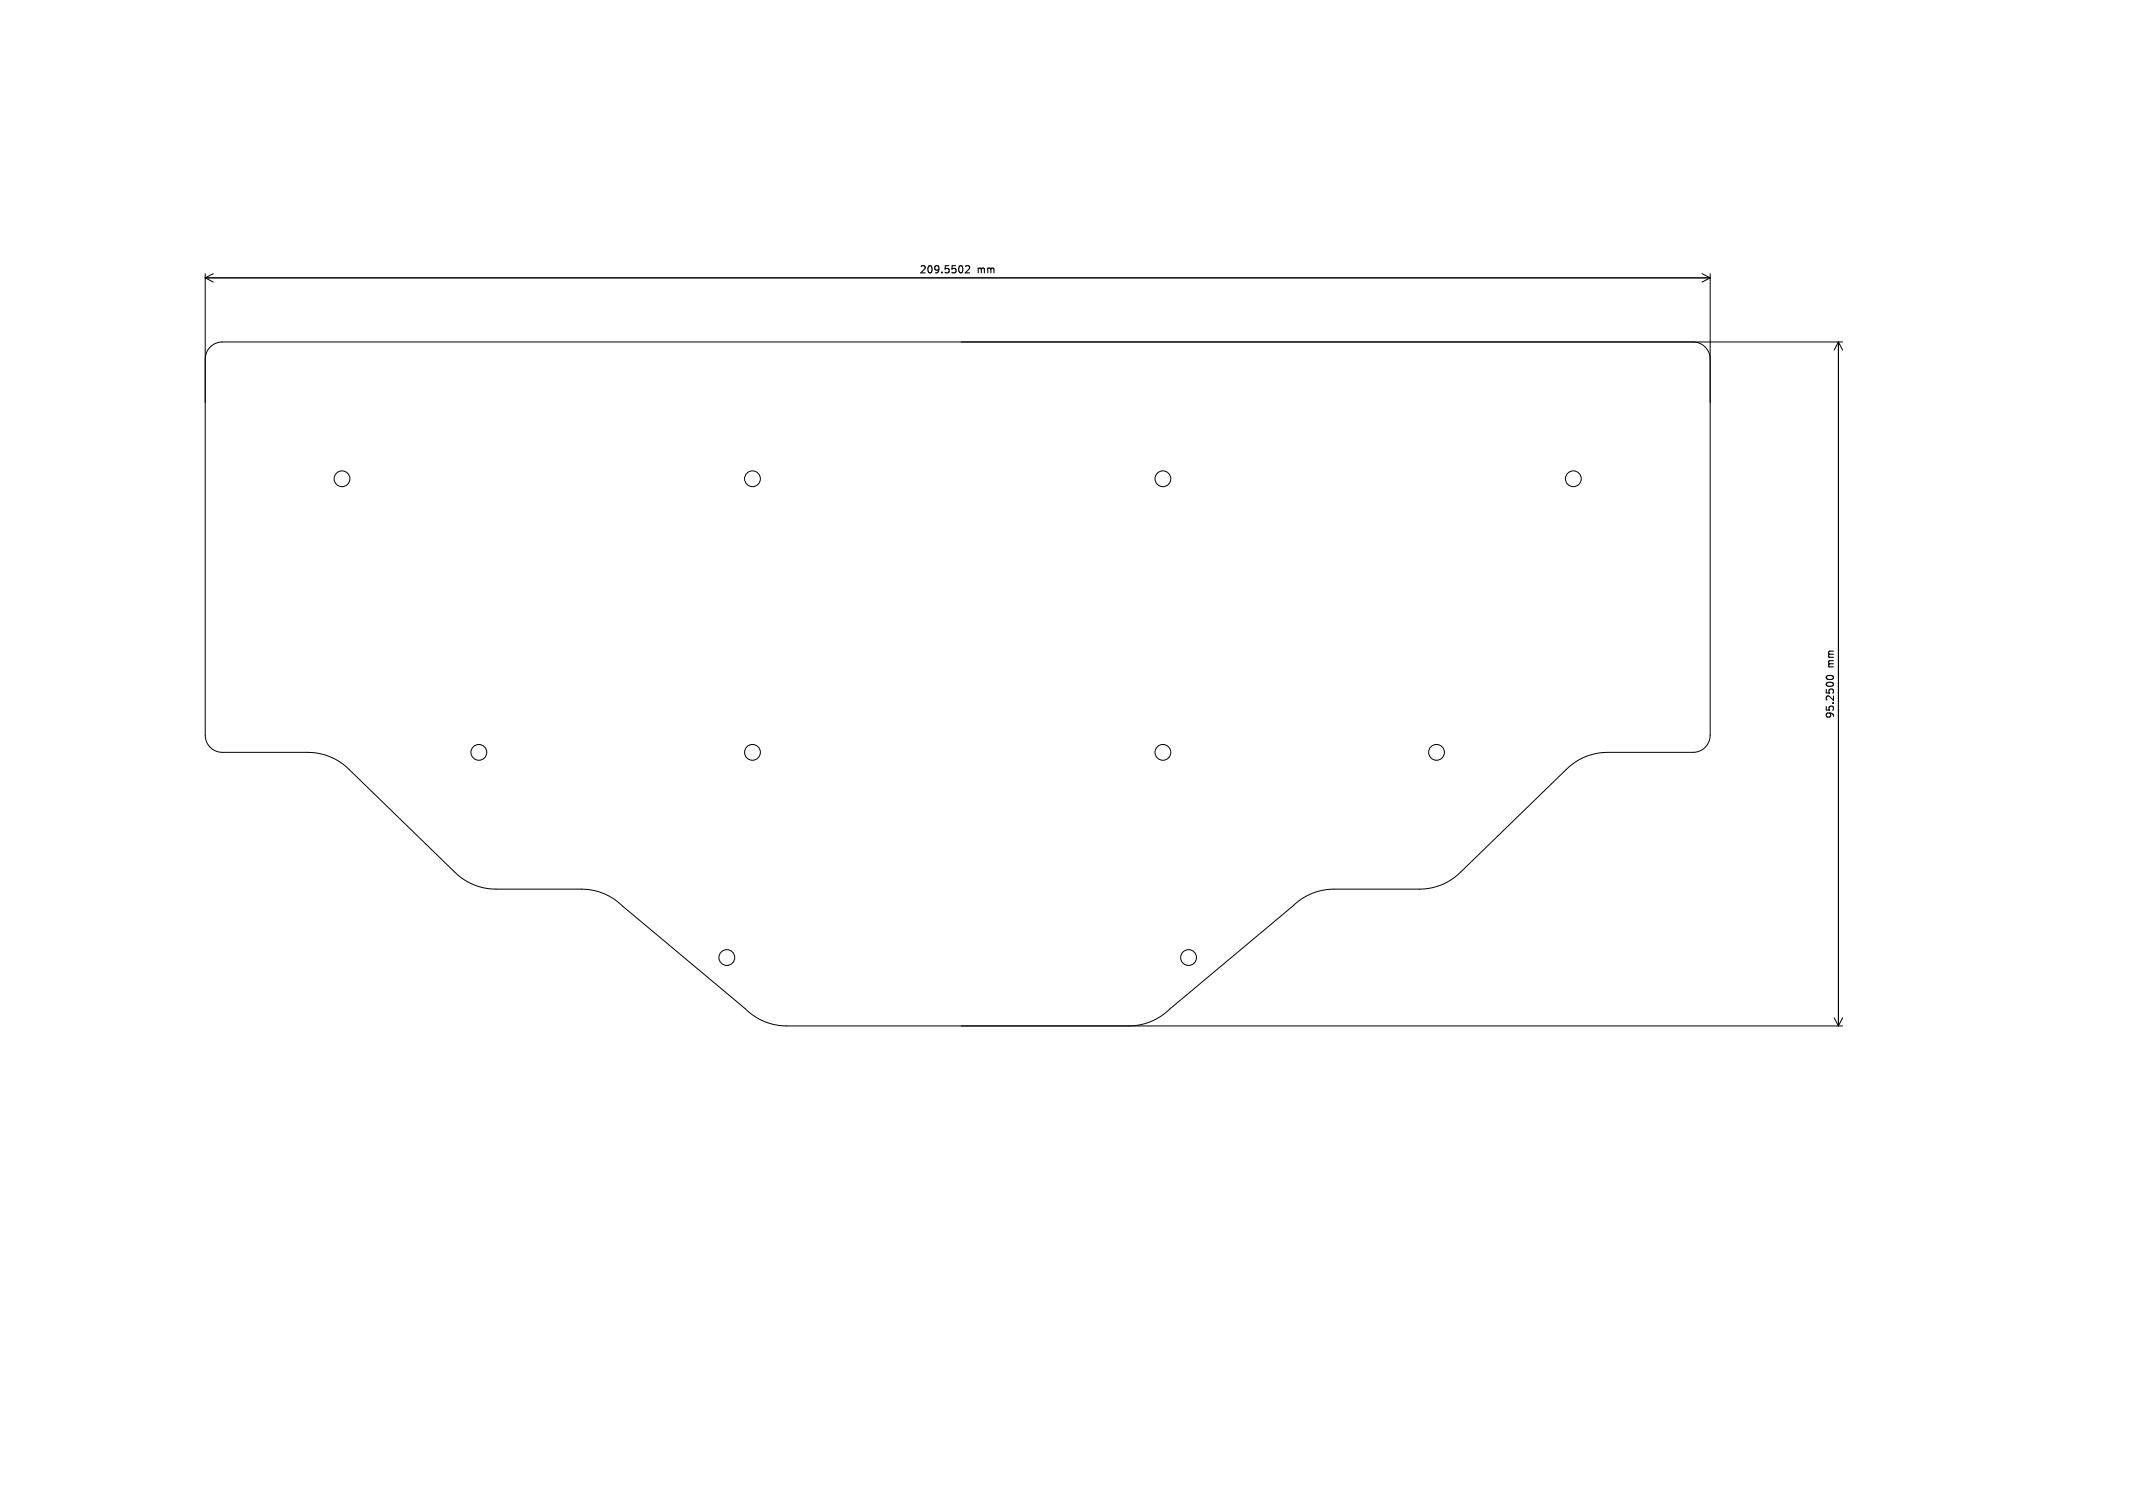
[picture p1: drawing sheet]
<svg xmlns="http://www.w3.org/2000/svg" width="297mm" height="210mm" viewBox="0 0 297 210" stroke-linecap="round" stroke-linejoin="round" font-family="sans-serif">
<defs><g id="words">
<g font-size="1.4">
<text x="127.9" y="38.3">209.5502</text>
<text x="136.1" y="38.3">mm</text>
<text x="255.6" y="93" transform="rotate(-90 255.6 93)">mm</text>
<text x="255.6" y="100.2" transform="rotate(-90 255.6 100.2)">95.2500</text>
</g>
</g></defs>
<g fill="none" stroke="#000" stroke-width=".14">
<path d="M28.6 38.1v64.3a2.38 2.38 0 0 0 2.4 2.4h11.9a8.1 8.1 0 0 1 5.7 2.4l14.7 14.2a8.1 8.1 0 0 0 5.8 2.4h11.9a8.1 8.1 0 0 1 5.7 2.4l17.1 14.3a8.1 8.1 0 0 0 5.7 2.4h147.1M28.6 38.7h209.5M28.6 38.7l1.1 .6M29.7 38.1l-1.1 .6M237 38.1l1.1 .6M238.1 38.1v64.3a2.38 2.38 0 0 1-2.4 2.4h-11.9a8.1 8.1 0 0 0-5.7 2.4l-14.7 14.2a8.1 8.1 0 0 1-5.8 2.4h-11.9a8.1 8.1 0 0 0-5.7 2.4l-17.1 14.3a8.1 8.1 0 0 1-5.7 2.4M238.1 38.7l-1.1 .6M235.7 47.6a2.38 2.38 0 0 1 2.4 2.4M256 47.6v95.3M256 47.6l.6 1.2M256 47.6l-.6 1.2M256.6 47.6h-225.6a2.38 2.38 0 0 0-2.4 2.4"/>
<path d="M255.4 141.7l.6 1.2M256.6 141.7l-.6 1.2"/>
<circle cx="47.6" cy="66.7" r="1.1"/>
<circle cx="104.8" cy="66.7" r="1.1"/>
<circle cx="161.9" cy="66.7" r="1.1"/>
<circle cx="219.1" cy="66.7" r="1.1"/>
<circle cx="66.7" cy="104.8" r="1.1"/>
<circle cx="104.8" cy="104.8" r="1.1"/>
<circle cx="161.9" cy="104.8" r="1.1"/>
<circle cx="200" cy="104.8" r="1.1"/>
<circle cx="101.2" cy="133.3" r="1.1"/>
<circle cx="165.5" cy="133.3" r="1.1"/>
</g>
<path d="M134.4 37.1l.4-.1 .2 .3-.6 .7h.6M254.4 94.2a.54 .54 0 0 1 .9 .2 .57 .57 0 0 1-1-.1z" fill="none" stroke="#000" stroke-width=".15"/>
<use href="#words"/>
</svg>
